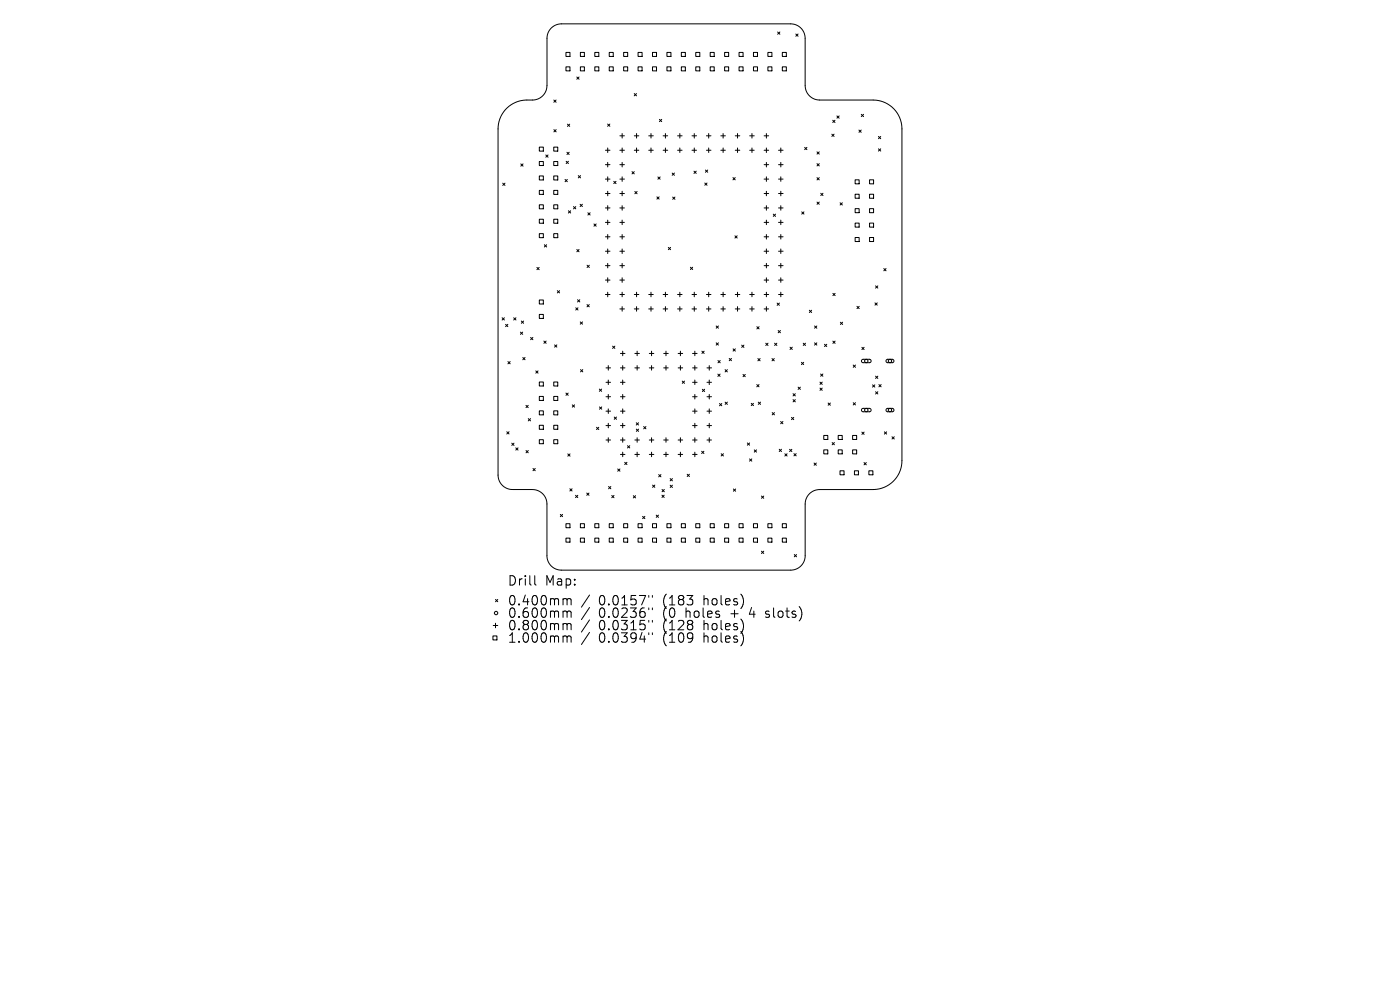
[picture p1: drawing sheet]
<svg xmlns="http://www.w3.org/2000/svg" width="297mm" height="210mm" viewBox="0 0 297 210" stroke-linecap="round" stroke-linejoin="round" font-family="sans-serif">
<defs><g id="words">
<g font-size="2.8">
<text x="107.6" y="124.5">Drill</text>
<text x="115.6" y="124.5">Map:</text>
<text x="107.6" y="128.7">0.400mm</text>
<text x="107.6" y="131.3">0.600mm</text>
<text x="127" y="128.7">0.0157&quot;</text>
<text x="127" y="131.3">0.0236&quot;</text>
<text x="140.8" y="128.7">(183</text>
<text x="140.8" y="131.3">(0</text>
<text x="145.7" y="131.3">holes</text>
<text x="149.5" y="128.7">holes)</text>
<text x="155.5" y="131.3">+</text>
<text x="159.7" y="131.3">4</text>
<text x="163.3" y="131.3">slots)</text>
<text x="107.6" y="134">0.800mm</text>
<text x="107.6" y="136.6">1.000mm</text>
<text x="127" y="134">0.0315&quot;</text>
<text x="127" y="136.6">0.0394&quot;</text>
<text x="140.8" y="134">(128</text>
<text x="140.8" y="136.6">(109</text>
<text x="149.5" y="134">holes)</text>
<text x="149.5" y="136.6">holes)</text>
</g>
</g></defs>
<g fill="none" stroke="#000" stroke-width=".21">
<path d="M116.9 6l.9-.6 1.3-.3h48.6a3.1 3.1 0 0 1 3.1 3v10.1a3.1 3.1 0 0 0 3.1 3h11.3a6.1 6.1 0 0 1 6.1 6.1v70.4a6.1 6.1 0 0 1-6.1 6.2h-11.3a3.1 3.1 0 0 0-3.1 3v11a3.1 3.1 0 0 1-3 3h-48.7a3.1 3.1 0 0 1-3.1-3v-11a3.1 3.1 0 0 0-3-3.1h-4.3a3.1 3.1 0 0 1-3-3v-73.5a6.3 6.3 0 0 1 7.3-6.1 3.1 3.1 0 0 0 3-3l.1-10.5 .2-.7zM120.1 11.1h.8v.9h-.8zM120.1 14.2h.8v.8h-.8zM122.4 16.3l.4 .5M122.8 16.3l-.4 .5M123.1 11.1h.9v.9h-.9zM123.1 14.2h.9v.8h-.9zM126.2 11.1h.8v.9h-.8zM126.2 14.2h.8v.8h-.8zM129.2 11.1h.9v.9h-.9zM129.2 14.2h.9v.8h-.9zM132.3 11.1h.9v.9h-.9z"/>
<path d="M132.3 14.2h.9v.8h-.9zM134.6 19.8l.4 .5M135 19.8l-.4 .5M135.4 11.1h.8v.9h-.8zM135.4 14.2h.8v.8h-.8zM138.4 11.1h.9v.9h-.9zM138.4 14.2h.9v.8h-.9zM141.5 11.1h.8v.9h-.8zM141.5 14.2h.8v.8h-.8zM144.5 11.1h.9v.9h-.9zM144.5 14.2h.9v.8h-.9zM147.6 11.1h.9v.9h-.9z"/>
<path d="M147.6 14.2h.9v.8h-.9zM150.7 11.1h.8v.9h-.8zM150.7 14.2h.8v.8h-.8zM153.7 11.1h.9v.9h-.9zM153.7 14.2h.9v.8h-.9zM156.8 11.1h.8v.9h-.8zM156.8 14.2h.8v.8h-.8zM159.8 11.1h.9v.9h-.9zM159.8 14.2h.9v.8h-.9zM162.9 11.1h.9v.9h-.9zM162.9 14.2h.9v.8h-.9zM165 6.8l.5 .5"/>
<path d="M165.5 6.8l-.5 .5M166 11.1h.8v.9h-.8zM166 14.2h.8v.8h-.8zM168.8 7.2l.5 .5M169.3 7.2l-.5 .5M106.7 38.9l.4 .4M107.1 38.9l-.4 .4M110.5 34.8l.5 .4M111 34.8l-.5 .4M114.4 31.2h.9v.9h-.9zM114.4 34.3h.9v.8h-.9zM114.4 37.3h.9v.9h-.9z"/>
<path d="M115.8 32.9l.5 .5M116.3 32.9l-.5 .5M117.5 31.2h.8v.9h-.8zM117.5 34.3h.8v.8h-.8zM117.5 37.3h.8v.9h-.8zM117.5 21.2l.5 .5M117.5 27.5l.5 .5M118 21.2l-.5 .5M118 27.5l-.5 .5M119.9 38.1l.5 .4M120.1 34.2l.5 .5M120.3 32.3l.4 .5"/>
<path d="M120.4 38.1l-.5 .4M120.4 26.3l.5 .5M120.6 34.2l-.5 .5M120.7 32.3l-.4 .5M120.9 26.3l-.5 .5M122.7 37.3l.5 .4M123.2 37.3l-.5 .4M128.4 31.9h1M128.4 34.9h1M128.4 38h1M128.9 26.3l.5 .5M128.9 31.4v1"/>
<path d="M128.9 34.4v1M128.9 37.5v1M129.4 26.3l-.5 .5M130.2 38.5l.5 .4M130.7 38.5l-.5 .4M131.5 31.9h1M131.5 34.9h1M131.5 38h1M131.5 28.8h1M132 28.3v1M132 31.4v1M132 34.4v1"/>
<path d="M132 37.5v1M134.1 36.4l.5 .5M134.6 36.4l-.5 .5M134.6 31.9h.9M134.6 28.8h.9M135 28.3v1M135 31.4v1M137.6 31.9h1M137.6 28.8h1M138.1 28.3v1M138.1 31.4v1M139.6 37.5l.4 .5"/>
<path d="M139.9 25.3l.5 .5M140 37.5l-.4 .5M140.4 25.3l-.5 .5M140.7 31.9h.9M140.7 28.8h.9M141.2 28.3v1M141.2 31.4v1M142.6 36.7l.5 .5M143.1 36.7l-.5 .5M143.7 31.9h1M143.7 28.8h1M144.2 28.3v1"/>
<path d="M144.2 31.4v1M146.8 31.9h1M146.8 28.8h1M147.2 36.3l.5 .5M147.3 28.3v1M147.3 31.4v1M147.7 36.3l-.5 .5M149.5 38.8l.5 .5M149.7 36.1l.4 .4M149.9 31.9h.9M149.9 28.8h.9M150 38.8l-.5 .5"/>
<path d="M150.1 36.1l-.4 .4M150.3 28.3v1M150.3 31.4v1M152.9 31.9h1M152.9 28.8h1M153.4 28.3v1M153.4 31.4v1M155.5 37.7l.5 .5M156 37.7l-.5 .5M156 31.9h.9M156 28.8h.9M156.5 28.3v1"/>
<path d="M156.5 31.4v1M159 31.9h1M159 28.8h1M159.5 28.3v1M159.5 31.4v1M162.1 31.9h1M162.1 34.9h1M162.1 38h1M162.1 28.8h1M162.6 28.3v1M162.6 31.4v1M162.6 34.4v1"/>
<path d="M162.6 37.5v1M165.2 31.9h.9M165.2 34.9h.9M165.2 38h.9M165.6 31.4v1M165.6 34.4v1M165.6 37.5v1M170.7 31.3l.5 .4M171.2 31.3l-.5 .4M173.3 32.2l.5 .5M173.3 34.7l.5 .5M173.3 37.7l.5 .5"/>
<path d="M173.8 32.2l-.5 .5M173.8 34.7l-.5 .5M173.8 37.7l-.5 .5M176.5 28.5l.4 .4M176.7 25.5l.4 .5M176.9 28.5l-.4 .4M177.1 25.5l-.4 .5M177.5 24.6l.5 .5M178 24.6l-.5 .5M181.4 38.1h.9v.9h-.9zM182.2 27.6l.5 .5M182.7 27.6l-.5 .5"/>
<path d="M182.7 24.3l.5 .4M183.2 24.3l-.5 .4M184.5 38.1h.8v.9h-.8zM186.4 28.9l.4 .5M186.4 31.6l.4 .4M186.8 28.9l-.4 .5M186.8 31.6l-.4 .4M113.9 56.7l.5 .5M114.4 56.7l-.5 .5M114.4 40.4h.9v.8h-.9zM114.4 43.4h.9v.9h-.9zM114.4 46.5h.9v.9h-.9z"/>
<path d="M114.4 49.6h.9v.8h-.9zM115.5 51.9l.5 .5M116 51.9l-.5 .5M117.5 40.4h.8v.8h-.8zM117.5 43.4h.8v.9h-.8zM117.5 46.5h.8v.9h-.8zM117.5 49.6h.8v.8h-.8zM120.6 44.7l.5 .5M121.1 44.7l-.5 .5M121.7 43.8l.4 .5M122.1 43.8l-.4 .5M122.4 52.9l.4 .5"/>
<path d="M122.8 52.9l-.4 .5M123.1 43.3l.5 .5M123.6 43.3l-.5 .5M124.5 56.3l.5 .4M124.7 45.1l.5 .5M125 56.3l-.5 .4M125.2 45.1l-.5 .5M126 47.5l.5 .5M126.5 47.5l-.5 .5M128.4 41.1h1M128.4 44.1h1M128.4 47.2h1"/>
<path d="M128.4 50.2h1M128.4 53.3h1M128.4 56.4h1M128.4 59.4h1M128.9 40.6v.9M128.9 43.6v1M128.9 46.7v1M128.9 49.7v1M128.9 52.8v1M128.9 55.9v.9M128.9 58.9v1M131.5 41.1h1"/>
<path d="M131.5 44.1h1M131.5 47.2h1M131.5 50.2h1M131.5 53.3h1M131.5 56.4h1M131.5 59.4h1M132 40.6v.9M132 43.6v1M132 46.7v1M132 49.7v1M132 52.8v1M132 55.9v.9"/>
<path d="M132 58.9v1M134.7 40.6l.5 .5M135.2 40.6l-.5 .5M139.4 41.8l.4 .4M139.8 41.8l-.4 .4M141.8 52.5l.5 .5M142.3 52.5l-.5 .5M142.7 41.8l.5 .5M143.2 41.8l-.5 .5M146.5 56.7l.4 .5M146.9 56.7l-.4 .5M155.9 50l.5 .5"/>
<path d="M156.4 50l-.5 .5M162.1 41.1h1M162.1 44.1h1M162.1 47.2h1M162.1 50.2h1M162.1 53.3h1M162.1 56.4h1M162.1 59.4h1M162.6 40.6v.9M162.6 43.6v1M162.6 46.7v1M162.6 49.7v1"/>
<path d="M162.6 52.8v1M162.6 55.9v.9M162.6 58.9v1M164 45.4l.5 .5M164.5 45.4l-.5 .5M165.2 41.1h.9M165.2 44.1h.9M165.2 47.2h.9M165.2 50.2h.9M165.2 53.3h.9M165.2 56.4h.9M165.2 59.4h.9"/>
<path d="M165.6 40.6v.9M165.6 43.6v1M165.6 46.7v1M165.6 49.7v1M165.6 52.8v1M165.6 55.9v.9M165.6 58.9v1M170.1 44.9l.5 .5M170.6 44.9l-.5 .5M173.3 42.9l.5 .4M173.8 42.9l-.5 .4M174.1 41l.5 .5"/>
<path d="M174.6 41l-.5 .5M178.2 43l.5 .5M178.7 43l-.5 .5M181.4 41.2h.9v.9h-.9zM181.4 44.3h.9v.8h-.9zM181.4 47.3h.9v.9h-.9zM181.4 50.4h.9v.8h-.9zM184.5 41.2h.8v.9h-.8zM184.5 44.3h.8v.8h-.8zM184.5 47.3h.8v.9h-.8zM184.5 50.4h.8v.8h-.8zM187.5 57l.5 .4"/>
<path d="M188 57l-.5 .4M106.5 67.4l.5 .5M107 67.4l-.5 .5M107.3 68.8l.4 .5M107.7 68.8l-.4 .5M107.8 76.7l.4 .5M108.2 76.7l-.4 .5M109 67.4l.5 .5M109.5 67.4l-.5 .5M110.4 70.4l.5 .5M110.6 68.1l.5 .5M110.9 70.4l-.5 .5"/>
<path d="M110.9 75.8l.5 .5M111.1 68.1l-.5 .5M111.4 75.8l-.5 .5M112.6 71.6l.4 .5M113 71.6l-.4 .5M113.7 78.7l.4 .5M114.1 78.7l-.4 .5M114.4 63.6h.9v.9h-.9zM114.4 66.7h.9v.8h-.9zM115.4 72.3l.5 .5M115.9 72.3l-.5 .5M117.7 73.2l.4 .4"/>
<path d="M118.1 73.2l-.4 .4M118.2 61.7l.5 .4M118.7 61.7l-.5 .4M122.1 65.3l.5 .5M122.5 63.6l.5 .5M122.6 65.3l-.5 .5M123 63.6l-.5 .5M123.1 68.3l.5 .5M123.2 78.4l.4 .5M123.6 68.3l-.5 .5M123.6 78.4l-.4 .5M124.5 64.6l.5 .5"/>
<path d="M125 64.6l-.5 .5M128.4 62.5h1M128.6 78h.9M128.9 62v1M129 77.6v.9M130 73.4l.4 .5M130.4 73.4l-.4 .5M131.5 62.5h1M131.5 65.5h1M131.6 78h1M131.6 75h1M132 62v1"/>
<path d="M132 65.1v.9M132.1 74.5v1M132.1 77.6v.9M134.6 62.5h.9M134.6 65.5h.9M134.7 78h.9M134.7 75h.9M135 62v1M135 65.1v.9M135.2 74.5v1M135.2 77.6v.9M137.6 62.5h1"/>
<path d="M137.6 65.5h1M137.7 78h1M137.7 75h1M138.1 62v1M138.1 65.1v.9M138.2 74.5v1M138.2 77.6v.9M140.7 62.5h.9M140.7 65.5h.9M140.8 78h1M140.8 75h1M141.2 62v1"/>
<path d="M141.2 65.1v.9M141.3 74.5v1M141.3 77.6v.9M143.7 62.5h1M143.7 65.5h1M143.9 78h.9M143.9 75h.9M144.2 62v1M144.2 65.1v.9M144.3 74.5v1M144.3 77.6v.9M146.8 62.5h1"/>
<path d="M146.8 65.5h1M146.9 78h1M146.9 75h1M147.3 62v1M147.3 65.1v.9M147.4 74.5v1M147.4 77.6v.9M148.9 74.5l.5 .5M149.4 74.5l-.5 .5M149.9 62.5h.9M149.9 65.5h.9M150 78h.9"/>
<path d="M150.3 62v1M150.3 65.1v.9M150.5 77.6v.9M151.9 69.1l.5 .5M151.9 72.7l.5 .5M152.3 79.4l.5 .4M152.3 76.5l.5 .5M152.4 72.7l-.5 .5M152.4 69.1l-.5 .5M152.8 79.4l-.5 .4M152.8 76.5l-.5 .5M152.9 62.5h1"/>
<path d="M152.9 65.5h1M153.4 62v1M153.4 65.1v.9M153.8 78.4l.5 .5M154.3 78.4l-.5 .5M154.7 76l.5 .5M155.2 76l-.5 .5M155.5 74l.5 .5M156 62.5h.9M156 65.5h.9M156 74l-.5 .5M156.5 62v1"/>
<path d="M156.5 65.1v.9M157.3 73.2l.5 .5M157.6 79.4l.5 .5M157.8 73.2l-.5 .5M158.1 79.4l-.5 .5M159 62.5h1M159 65.5h1M159.5 62v1M159.5 65.1v.9M160.6 69.3l.4 .5M160.8 76.1l.5 .4M161 69.3l-.4 .5"/>
<path d="M161.3 76.1l-.5 .4M162.1 62.5h1M162.1 65.5h1M162.5 72.8l.4 .5M162.6 62v1M162.6 65.1v.9M162.9 72.8l-.4 .5M163.8 76.1l.5 .4M164.3 76.1l-.5 .4M164.3 72.8l.5 .5M164.8 72.8l-.5 .5M164.9 64.3l.4 .5"/>
<path d="M165.1 70.1l.5 .5M165.2 62.5h.9M165.3 64.3l-.4 .5M165.6 70.1l-.5 .5M165.6 62v1M167.6 73.7l.5 .4M168.1 73.7l-.5 .4M170 76.9l.5 .4M170.4 72.8l.5 .5M170.5 76.9l-.5 .4M170.9 72.8l-.5 .5M171.7 65.8l.5 .5"/>
<path d="M172.2 65.8l-.5 .5M172.8 69.1l.5 .5M172.8 72.7l.5 .5M173.3 69.1l-.5 .5M173.3 72.7l-.5 .5M174.1 79.3l.5 .5M174.6 79.3l-.5 .5M174.9 73l.5 .5M175.4 73l-.5 .5M176.7 62.2l.5 .5M176.7 72.4l.5 .4M177.2 62.2l-.5 .5"/>
<path d="M177.2 72.4l-.5 .4M178.3 68.4l.5 .4M178.8 68.4l-.5 .4M181 77.4l.5 .5M181.5 77.4l-.5 .5M181.8 65l.5 .5M182.3 65l-.5 .5M182.8 73.7l.5 .5M182.9 76.3l1.6-.1 .3 .4-.3 .3h-1.4l-.3-.2zM183.3 73.7l-.5 .5M185.6 64.2l.5 .5M185.7 79.8l.5 .5"/>
<path d="M185.7 60.6l.5 .5M186.1 64.2l-.5 .5M186.2 60.6l-.5 .5M186.2 79.8l-.5 .5M188.1 76.3l1.2-.1 .3 .4-.3 .3h-1l-.3-.2zM107.5 91.6l.5 .5M108 91.6l-.5 .5M108.6 94l.4 .5M109 94l-.4 .5M109.4 95l.5 .5M109.9 95l-.5 .5M111.6 86l.5 .5"/>
<path d="M111.6 95.6l.5 .5M112.1 86l-.5 .5M112.1 95.6l-.5 .5M112.1 88.8l.5 .5M112.6 88.8l-.5 .5M113.1 99.4l.4 .5M113.5 99.4l-.4 .5M114.4 81h.9v.9h-.9zM114.4 84.1h.9v.8h-.9zM114.4 87.2h.9v.8h-.9zM114.4 90.2h.9v.9h-.9zM114.4 93.3h.9v.8h-.9z"/>
<path d="M117.5 81h.8v.9h-.8zM117.5 84.1h.8v.8h-.8zM117.5 87.2h.8v.8h-.8zM117.5 90.2h.8v.9h-.8zM117.5 93.3h.8v.8h-.8zM120.1 83.4l.4 .5M120.5 96.3l.4 .5M120.5 83.4l-.4 .5M120.9 96.3l-.4 .5M121.4 85.9l.5 .5M121.9 85.9l-.5 .5M126.5 90.6l.5 .5"/>
<path d="M127 90.6l-.5 .5M127.1 82.5l.5 .5M127.2 86.3l.5 .5M127.6 82.5l-.5 .5M127.7 86.3l-.5 .5M128.6 81.1h.9M128.6 84.2h.9M128.6 87.2h.9M128.6 90.3h.9M128.6 93.3h.9M129 80.6v1M129 83.7v.9"/>
<path d="M129 86.7v1M129 89.8v1M129 92.9v.9M130.3 88.5l.5 .4M130.8 88.5l-.5 .4M131 99.5l.5 .5M131.5 99.5l-.5 .5M131.6 81.1h1M131.6 84.2h1M131.6 87.2h1M131.6 90.3h1M131.6 93.3h1"/>
<path d="M131.6 96.4h1M132.1 80.6v1M132.1 83.7v.9M132.1 86.7v1M132.1 89.8v1M132.1 92.9v.9M132.1 95.9v1M132.5 98.1l.5 .5M133 98.1l-.5 .5M133.1 94.5l.5 .5M133.6 94.5l-.5 .5M134.7 93.3h.9"/>
<path d="M134.7 96.4h.9M135 89.7l.5 .5M135 91l.5 .5M135.2 92.9v.9M135.2 95.9v1M135.5 89.7l-.5 .5M135.5 91l-.5 .5M136.6 90.5l.4 .5M137 90.5l-.4 .5M137.7 93.3h1M137.7 96.4h1M138.2 92.9v.9"/>
<path d="M138.2 95.9v1M140.8 93.3h1M140.8 96.4h1M141.3 92.9v.9M141.3 95.9v1M143.9 93.3h.9M143.9 96.4h.9M144.3 92.9v.9M144.3 95.9v1M144.7 80.8l.5 .5M145.2 80.8l-.5 .5M146.9 81.1h1"/>
<path d="M146.9 84.2h1M146.9 87.2h1M146.9 90.3h1M146.9 93.3h1M146.9 96.4h1M147.4 80.6v1M147.4 83.7v.9M147.4 86.7v1M147.4 89.8v1M147.4 92.9v.9M147.4 95.9v1M148.8 95.7l.5 .5"/>
<path d="M149 82.6l.5 .5M149.3 95.7l-.5 .5M149.5 82.6l-.5 .5M150 81.1h.9M150 84.2h.9M150 87.2h.9M150 90.3h.9M150 93.3h.9M150.5 80.6v1M150.5 83.7v.9M150.5 86.7v1M150.5 89.8v1"/>
<path d="M150.5 92.9v.9M152.6 85.6l.5 .5M153 96.2l.5 .5M153.1 85.6l-.5 .5M153.5 96.2l-.5 .5M153.8 85.3l.5 .5M154.3 85.3l-.5 .5M158.5 94l.5 .4M159 97.3l.5 .5M159 94l-.5 .4M159.4 85.6l.5 .4M159.5 97.3l-.5 .5"/>
<path d="M159.9 85.6l-.5 .4M160 95.4l.5 .5M160.5 95.4l-.5 .5M160.5 81.6l.5 .5M160.9 85.3l.4 .5M161 81.6l-.5 .5M161.3 85.3l-.4 .5M163.8 87.5l.5 .5M164.3 87.5l-.5 .5M165.3 95.3l.5 .5M165.6 89.4l.5 .5M165.8 95.3l-.5 .5"/>
<path d="M166.1 89.4l-.5 .5M166.5 96.3l.5 .4M167 96.3l-.5 .4M167.5 95.3l.5 .5M167.9 88.5l.5 .5M168 95.3l-.5 .5M168.2 83.5l.5 .5M168.2 84.8l.5 .5M168.4 88.5l-.5 .5M168.4 96.2l.5 .5M168.7 83.5l-.5 .5M168.7 84.8l-.5 .5"/>
<path d="M168.9 96.2l-.5 .5M169.3 82.1l.5 .5M169.8 82.1l-.5 .5M172.7 98.2l.5 .5M173.2 98.2l-.5 .5M174 81.1l.4 .4M174 82.3l.4 .5M174.4 81.1l-.4 .4M174.4 82.3l-.4 .5M174.8 92.4h.8v.8h-.8zM174.8 95.4h.8v.9h-.8zM175.7 85.5l.5 .5"/>
<path d="M176.2 85.5l-.5 .5M176.5 93.9l.5 .5M177 93.9l-.5 .5M177.8 92.4h.9v.8h-.9zM177.8 95.4h.9v.9h-.9zM178.2 99.9h.9v.8h-.9zM180.9 92.4h.8v.8h-.8zM180.9 95.4h.8v.9h-.8zM181 85.4l.5 .5M181.3 99.9h.8v.8h-.8zM181.5 85.4l-.5 .5M182.8 91.7l.5 .4"/>
<path d="M182.9 86.7l1.6-.1 .3 .5-.3 .2h-1.4l-.3-.2zM183.3 98.1l.5 .5M183.3 91.7l-.5 .4M183.8 98.1l-.5 .5M184.3 99.9h.9v.8h-.9zM185.1 81.6l.5 .5M185.6 81.6l-.5 .5M185.7 83.1l.5 .5M186.2 83.1l-.5 .5M186.5 81.6l.4 .5M186.9 81.6l-.4 .5M187.6 91.6l.5 .5"/>
<path d="M188.1 86.7l1.2-.1 .3 .5-.3 .2h-1l-.3-.2zM188.1 91.6l-.5 .5M189.2 92.6l.5 .5M189.7 92.6l-.5 .5M118.9 109.1l.5 .5M119.4 109.1l-.5 .5M120.1 111.1h.8v.8h-.8zM120.1 114.2h.8v.8h-.8zM120.9 103.7l.5 .5M121.4 103.7l-.5 .5M122.1 105.1l.5 .5M122.6 105.1l-.5 .5"/>
<path d="M123.1 111.1h.9v.8h-.9zM123.1 114.2h.9v.8h-.9zM124.5 104.6l.5 .5M125 104.6l-.5 .5M126.2 111.1h.8v.8h-.8zM126.2 114.2h.8v.8h-.8zM129.1 103.2l.5 .5M129.2 111.1h.9v.8h-.9zM129.2 114.2h.9v.8h-.9zM129.6 103.2l-.5 .5M129.8 105.1l.5 .5M130.3 105.1l-.5 .5"/>
<path d="M132.3 111.1h.9v.8h-.9zM132.3 114.2h.9v.8h-.9zM134.4 105.1l.4 .5M134.8 105.1l-.4 .5M135.4 111.1h.8v.8h-.8zM135.4 114.2h.8v.8h-.8zM136.3 109.5l.5 .5M136.8 109.5l-.5 .5M138.4 111.1h.9v.8h-.9zM138.4 114.2h.9v.8h-.9zM138.4 102.9l.5 .5M138.9 102.9l-.5 .5"/>
<path d="M139.2 109.3l.5 .5M139.7 109.3l-.5 .5M139.7 100.7l.5 .5M140.2 100.7l-.5 .5M140.4 105l.5 .5M140.5 103.8l.4 .5M140.9 105l-.5 .5M140.9 103.8l-.4 .5M141.5 111.1h.8v.8h-.8zM141.5 114.2h.8v.8h-.8zM142.2 101.5l.5 .5M142.2 102.9l.5 .5"/>
<path d="M142.7 101.5l-.5 .5M142.7 102.9l-.5 .5M144.5 111.1h.9v.8h-.9zM144.5 114.2h.9v.8h-.9zM145.8 100.6l.5 .5M146.3 100.6l-.5 .5M147.6 111.1h.9v.8h-.9zM147.6 114.2h.9v.8h-.9zM150.7 111.1h.8v.8h-.8zM150.7 114.2h.8v.8h-.8zM153.7 111.1h.9v.8h-.9zM153.7 114.2h.9v.8h-.9z"/>
<path d="M155.6 103.7l.5 .5M156.1 103.7l-.5 .5M156.8 111.1h.8v.8h-.8zM156.8 114.2h.8v.8h-.8zM159.8 111.1h.9v.8h-.9zM159.8 114.2h.9v.8h-.9zM161.5 116.9l.5 .5M161.5 105.2l.5 .5M162 105.2l-.5 .5M162 116.9l-.5 .5M162.9 111.1h.9v.8h-.9zM162.9 114.2h.9v.8h-.9z"/>
<path d="M166 111.1h.8v.8h-.8zM166 114.2h.8v.8h-.8zM168.5 117.6l.5 .5M169 117.6l-.5 .5M104.6 134.9h.8v.9h-.8zM104.6 132.7h1M105.1 127.2l.5 .4M105.1 132.2v1M105.6 127.2l-.5 .4M113.4 122.1v1.7l.3 .3M119.7 127l.5 .1 .1 .2M119.7 129.6h.3l.3 .3"/>
<path d="M119.7 132.3h.3l.3 .3M119.7 134.9h.3l.3 .3M120.3 127.3l.3-.3 .5 .1 .1 1.2M120.3 127.3v1M120.3 129.9v1.1M120.3 132.6v1M120.3 135.2v1M120.3 129.9l.3-.3 .5 .1 .1 1.3M120.3 132.6l.3-.3 .5 .1 .1 1.2M120.3 135.2l.3-.3 .5 .1 .1 1.2M125.1 126.2l-1.7 2.6M125.1 128.9l-1.7 2.5"/>
<path d="M125.1 131.5l-1.7 2.6M125.1 134.1l-1.7 2.6M137.6 126.3v.4M137.6 129v.3M137.6 131.6v.4M137.6 134.2v.4M138.4 126.3v.4M138.4 129v.3M138.4 131.6v.4M138.4 134.2v.4M162.4 130.9l.2 .1M162.5 129.7v.5"/>
<circle cx="183.8" cy="76.6" r=".36"/>
<circle cx="188.8" cy="76.6" r=".36"/>
<circle cx="183.8" cy="87" r=".36"/>
<circle cx="188.8" cy="87" r=".36"/>
<circle cx="105.2" cy="130" r=".36"/>
</g>
<use href="#words"/>
</svg>
